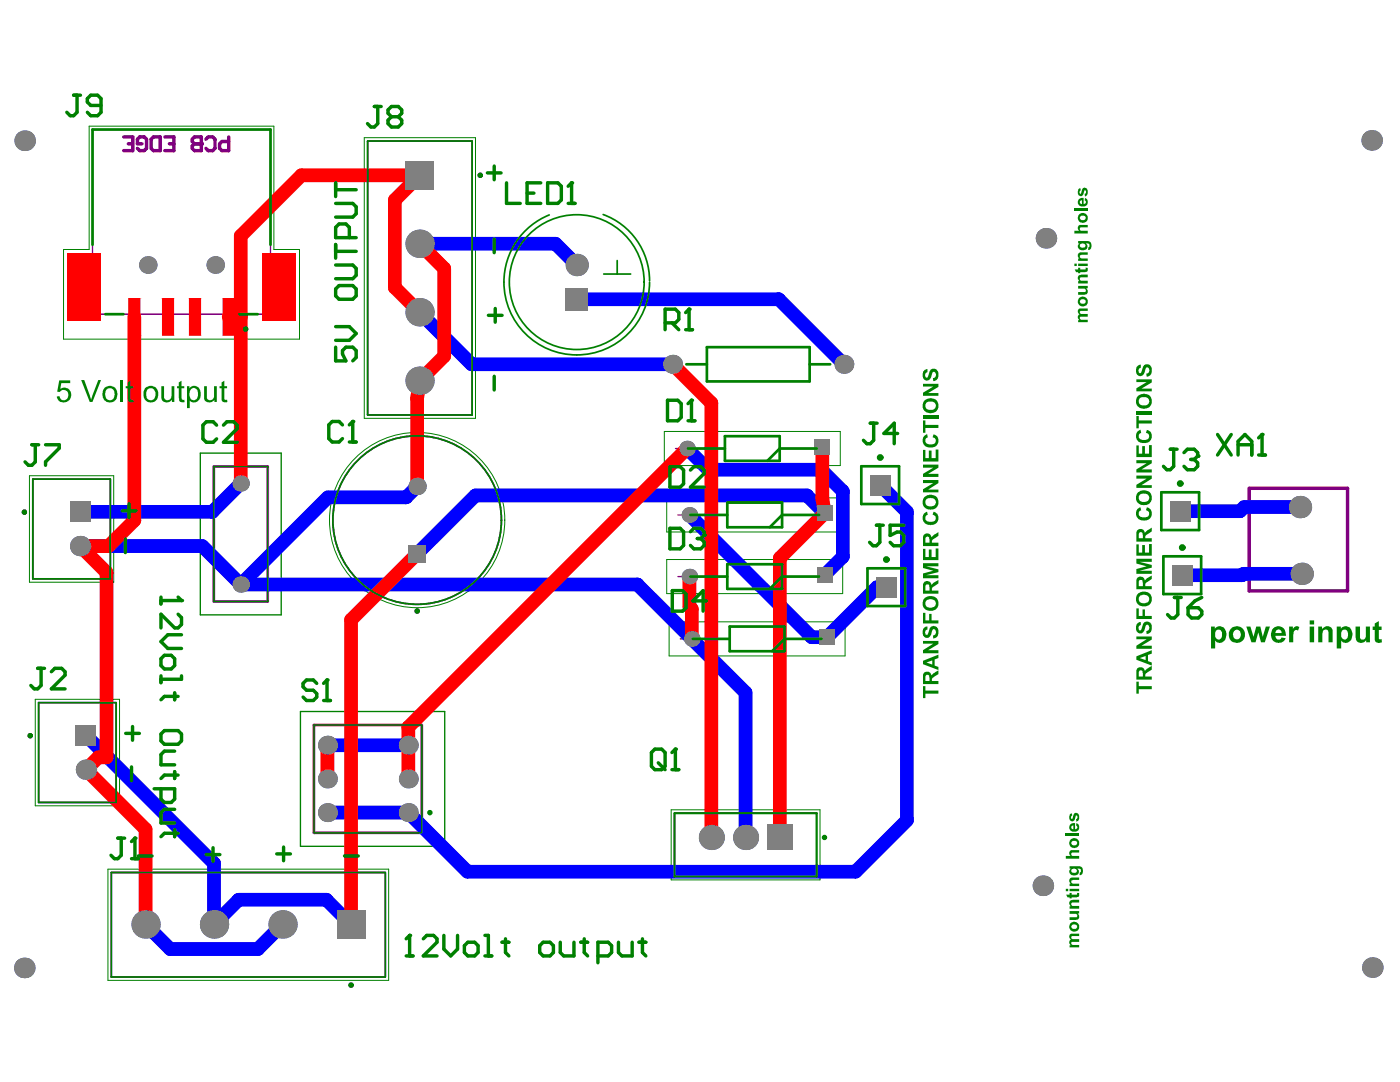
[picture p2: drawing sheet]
<svg xmlns="http://www.w3.org/2000/svg" width="279mm" height="216mm" viewBox="0 0 279 216" stroke-linecap="round" stroke-linejoin="round" font-family="sans-serif">
<g fill="none" stroke="#008000" stroke-width=".2">
<path d="M17.8 25.2h36.9v24.6h5.1v17.9h-47.1v-17.9h5.1zM72.7 27.5h22.2v56h-22.2zM5.9 94.9h16.8v21.3h-16.8zM132.6 86.1h35.1v6.8h-35.1zM133.1 99.3h35.1v6.9h-35.1zM133.1 111.6h35.1v6.8h-35.1zM7 139.5h16.9v21.3h-16.9zM133.5 124.1h35.2v6.8h-35.2zM21.5 173.4h56.1v22.2h-56.1zM133.9 161.6h29.8v14h-29.8z"/>
<circle cx="83.3" cy="103.8" r="17.5"/>
</g>
<path d="M40 90.4h16.1v32.3h-16.1zM60 142h28.8v26.9h-28.8z" fill="none" stroke="#008000" stroke-width=".27"/>
<g fill="none" stroke="#800080" stroke-width=".27">
<path d="M18.5 25.8h35.5v36.9h-35.5zM134.8 89.5h9.9M144.7 87h10.9v5h-10.9zM165.5 89.5h-9.9l-2.5 2.5M135.3 115h9.8M135.3 102.8h9.8M145.1 100.3h11v4.9h-11zM145.1 112.6h11v4.9h-11zM166 102.8h-9.9l-2.5 2.4M166 115h-9.9l-2.5 2.5M135.8 127.5h9.8M145.6 125h11v4.9h-11z"/>
<path d="M166.4 127.5h-9.8l-2.5 2.4"/>
</g>
<path d="M73.4 28.1h20.8v54.7h-20.8zM6.5 95.6h15.5v19.9h-15.5zM7.7 140.2h15.5v19.9h-15.5zM22.2 174.1h54.7v20.8h-54.7zM134.6 162.3h28.4v12.6h-28.4z" fill="none" stroke="#800080" stroke-width=".34"/>
<path d="M42.7 93.1h10.7v26.9h-10.7zM62.7 144.7h21.5v21.5h-21.5z" fill="none" stroke="#800080" stroke-width=".54"/>
<path d="M40.2 28.7h-1.4l-.4-.5v-.4l.4-.5h1.4v2.8M41.1 27.8l.4-.5h1l.4 .5v1.8l-.4 .5h-1l-.4-.5M45.6 27.3v2.8h-1.3l-.5-.5v-.9l.5-.5h1.3M249.3 97.4h19.6v20.5h-19.6z" fill="none" stroke="#800080" stroke-width=".68"/>
<circle cx="40.2" cy="28.7" r=".34" fill="#800080"/>
<path d="M24.7 27.3h1.8v2.8h-1.8M25.6 28.7h.9M28.3 28.7h-.9v-.9l.5-.5h.9l.4 .5v1.8l-.4 .5h-.9l-.5-.5M30.2 27.8l.4-.5h1.4v2.8h-1.4l-.4-.5zM32.9 27.3h1.8v2.8h-1.8M33.8 28.7h.9M40.2 28.7h-1.4l-.4 .4v.5l.4 .5h1.4" fill="none" stroke="#800080" stroke-width=".68"/>
<g fill="none" stroke="#800080" stroke-width=".54">
<circle cx="95.8" cy="35" r=".27"/>
<circle cx="49" cy="65.7" r=".27"/>
<circle cx="4.9" cy="102.2" r=".27"/>
<circle cx="83.3" cy="121.9" r=".27"/>
<circle cx="6" cy="146.8" r=".27"/>
<circle cx="70.1" cy="196.6" r=".27"/>
</g>
<circle cx="83.3" cy="103.8" r="16.8" fill="none" stroke="#800080" stroke-width=".34"/>
<g fill="none" stroke="#00f" stroke-width="2.7">
<path d="M83.7 48.6h27.2l4.2 4.3M115.1 59.7h40.3l13 13M83.7 62.3l10.4 10.4h40.1M48.1 96.5l-5.7 5.6h-26.4M83.3 97.1l-2.2 2.1h-15.6l-17.4 17.4M137.1 89.5l4.2 4.2h22.6l4.3 4.3v13.1l-3.6 3.6M175.7 96.8l5.3 5.3v61.6l-10.3 10.2h-77.4l-11.8-11.8h-16.2M16 109h24.4l7.7 7.6M48.1 116.6h79.1l21.6 21.6v28.9M137.6 102.8l24.4 24.3h3.1l9.9-9.9h1.9M164.6 102.4l-3.6-3.5h-66.1l-11.6 11.6M259.5 101.2h-11.2l-.8 .8h-12"/>
<path d="M259.8 114.5h-11.6l-.3 .3h-12M17.2 146.7l25.5 25.6v12.2l4.9-5h17.5l5 5M65.3 148.7h16.2M29 184.5l5 4.9h17.5l4.9-4.9"/>
</g>
<g fill="#808080">
<circle cx="134.2" cy="72.7" r="1.89"/>
<circle cx="259.5" cy="101.2" r="2.22"/>
<circle cx="259.8" cy="114.5" r="2.22"/>
<circle cx="29.5" cy="52.9" r="1.75"/>
<circle cx="16" cy="109" r="2.03"/>
<circle cx="83.3" cy="97.1" r="1.72"/>
<circle cx="137.6" cy="102.8" r="1.55"/>
<circle cx="17.2" cy="153.6" r="2.03"/>
<circle cx="65.3" cy="148.7" r="1.89"/>
<circle cx="65.3" cy="155.4" r="1.89"/>
<circle cx="81.5" cy="148.7" r="1.89"/>
<circle cx="81.5" cy="155.4" r="1.89"/>
<circle cx="83.7" cy="62.3" r="2.83"/>
<circle cx="83.7" cy="48.6" r="2.83"/>
<circle cx="142" cy="167.1" r="2.51"/>
<circle cx="148.8" cy="167.1" r="2.51"/>
<circle cx="138.1" cy="127.5" r="1.55"/>
<circle cx="137.6" cy="115" r="1.55"/>
<circle cx="137.1" cy="89.5" r="1.55"/>
<circle cx="168.4" cy="72.7" r="1.89"/>
<circle cx="208.1" cy="176.7" r="2.05"/>
<circle cx="208.7" cy="47.5" r="2.05"/>
<circle cx="273.9" cy="193.1" r="2.05"/>
<circle cx="273.7" cy="28" r="2.05"/>
<circle cx="29" cy="184.5" r="2.83"/>
<circle cx="42.7" cy="184.5" r="2.83"/>
<circle cx="43" cy="52.9" r="1.75"/>
<circle cx="56.4" cy="184.5" r="2.83"/>
<circle cx="65.3" cy="162.1" r="1.89"/>
<circle cx="81.5" cy="162.1" r="1.89"/>
<circle cx="83.7" cy="76" r="2.83"/>
<circle cx="115.1" cy="52.9" r="2.22"/>
<circle cx="4.9" cy="193.1" r="2.05"/>
<circle cx="48.1" cy="116.6" r="1.62"/>
<circle cx="4.9" cy="28.1" r="2.05"/>
<circle cx="48.1" cy="96.5" r="1.62"/>
</g>
<g fill="#808080">
<path d="M15.1 144.7h4.1v4.1h-4.1z" fill-rule="evenodd"/>
<path d="M163 113.2h3.1v3.1h-3.1z" fill-rule="evenodd"/>
<path d="M163 100.9h3.1v3.1h-3.1z" fill-rule="evenodd"/>
<path d="M14 100.1h4v4.1h-4z" fill-rule="evenodd"/>
<path d="M81.5 108.8h3.5v3.4h-3.5z" fill-rule="evenodd"/>
<path d="M112.9 57.5h4.4v4.4h-4.4z" fill-rule="evenodd"/>
<path d="M163.5 125.6h3.1v3.1h-3.1z" fill-rule="evenodd"/>
<path d="M162.6 87.6h3.1v3.1h-3.1z" fill-rule="evenodd"/>
<path d="M233.5 100h4.1v4h-4.1z" fill-rule="evenodd"/>
<path d="M233.9 112.8h4.1v4h-4.1z" fill-rule="evenodd"/>
<path d="M80.9 32.2h5.7v5.6h-5.7z" fill-rule="evenodd"/>
<path d="M153.1 164.6h5v5h-5z" fill-rule="evenodd"/>
<path d="M174.9 115.1h4v4.1h-4z" fill-rule="evenodd"/>
<path d="M67.2 181.6h5.7v5.7h-5.7z" fill-rule="evenodd"/>
<path d="M173.6 94.8h4.1v4h-4.1z" fill-rule="evenodd"/>
</g>
<path d="M83.7 48.6l5 5v17.5l-5 4.9-.4 3.5v17.6M26.8 63.2v40.6l-5.1 5.2h-5.7l5.3 5.2v36.9h-1.7l-2.4 2.5 11.8 11.9v19M45.6 63.2h2.5M83.7 62.3l-4.9-4.9v-17.5l4.9-4.9h-23.6l-12 12.1v49.4M134.2 72.7l7.8 7.7v86.7M137.1 89.5l-55.6 55.6v10.3M164.1 89.2v10.2l.5 3-9 9v55.7M83.3 110.5l-13.2 13.2v60.8M137.6 115v6.1l.5 .4v6M65.3 148.7v6.7" fill="none" stroke="#f00" stroke-width="2.7"/>
<g fill="#808080">
<circle cx="134.2" cy="72.7" r="1.89"/>
<circle cx="259.5" cy="101.2" r="2.22"/>
<circle cx="259.8" cy="114.5" r="2.22"/>
<circle cx="29.5" cy="52.9" r="1.75"/>
<circle cx="16" cy="109" r="2.03"/>
<circle cx="83.3" cy="97.1" r="1.72"/>
<circle cx="137.6" cy="102.8" r="1.55"/>
<circle cx="17.2" cy="153.6" r="2.03"/>
<circle cx="65.3" cy="148.7" r="1.89"/>
<circle cx="65.3" cy="155.4" r="1.89"/>
<circle cx="81.5" cy="148.7" r="1.89"/>
<circle cx="81.5" cy="155.4" r="1.89"/>
<circle cx="83.7" cy="62.3" r="2.83"/>
<circle cx="83.7" cy="48.6" r="2.83"/>
<circle cx="142" cy="167.1" r="2.51"/>
<circle cx="148.8" cy="167.1" r="2.51"/>
<circle cx="138.1" cy="127.5" r="1.55"/>
<circle cx="137.6" cy="115" r="1.55"/>
<circle cx="137.1" cy="89.5" r="1.55"/>
<circle cx="168.4" cy="72.7" r="1.89"/>
<circle cx="208.1" cy="176.7" r="2.05"/>
<circle cx="208.7" cy="47.5" r="2.05"/>
<circle cx="273.9" cy="193.1" r="2.05"/>
<circle cx="273.7" cy="28" r="2.05"/>
<circle cx="29" cy="184.5" r="2.83"/>
<circle cx="42.7" cy="184.5" r="2.83"/>
<circle cx="43" cy="52.9" r="1.75"/>
<circle cx="56.4" cy="184.5" r="2.83"/>
<circle cx="65.3" cy="162.1" r="1.89"/>
<circle cx="81.5" cy="162.1" r="1.89"/>
<circle cx="83.7" cy="76" r="2.83"/>
<circle cx="115.1" cy="52.9" r="2.22"/>
<circle cx="4.9" cy="193.1" r="2.05"/>
<circle cx="48.1" cy="116.6" r="1.62"/>
<circle cx="4.9" cy="28.1" r="2.05"/>
<circle cx="48.1" cy="96.5" r="1.62"/>
</g>
<g fill="#808080">
<path d="M15.1 144.7h4.1v4.1h-4.1z" fill-rule="evenodd"/>
<path d="M163 113.2h3.1v3.1h-3.1z" fill-rule="evenodd"/>
<path d="M163 100.9h3.1v3.1h-3.1z" fill-rule="evenodd"/>
<path d="M14 100.1h4v4.1h-4z" fill-rule="evenodd"/>
<path d="M81.5 108.8h3.5v3.4h-3.5z" fill-rule="evenodd"/>
<path d="M112.9 57.5h4.4v4.4h-4.4z" fill-rule="evenodd"/>
<path d="M163.5 125.6h3.1v3.1h-3.1z" fill-rule="evenodd"/>
<path d="M162.6 87.6h3.1v3.1h-3.1z" fill-rule="evenodd"/>
<path d="M233.5 100h4.1v4h-4.1z" fill-rule="evenodd"/>
<path d="M233.9 112.8h4.1v4h-4.1z" fill-rule="evenodd"/>
<path d="M80.9 32.2h5.7v5.6h-5.7z" fill-rule="evenodd"/>
<path d="M153.1 164.6h5v5h-5z" fill-rule="evenodd"/>
<path d="M174.9 115.1h4v4.1h-4z" fill-rule="evenodd"/>
<path d="M67.2 181.6h5.7v5.7h-5.7z" fill-rule="evenodd"/>
<path d="M173.6 94.8h4.1v4h-4.1z" fill-rule="evenodd"/>
</g>
<g fill="#f00">
<path d="M44.4 59.5h2.5l-.1 7.5h-2.4z" fill-rule="evenodd"/>
<path d="M32.3 59.5h2.4v7.5h-2.4z" fill-rule="evenodd"/>
<path d="M37.7 59.5h2.4v7.5h-2.4z" fill-rule="evenodd"/>
<path d="M25.6 59.5h2.4v7.5h-2.4z" fill-rule="evenodd"/>
<path d="M13.4 50.5h6.7v13.4h-6.7z" fill-rule="evenodd"/>
<path d="M52.4 50.5h6.7v13.4h-6.7z" fill-rule="evenodd"/>
</g>
<path d="M73.4 28.1h20.8v54.7h-20.8zM120.5 54.7h5.4M123.2 52v2.7M6.5 95.6h15.5v19.9h-15.5zM7.7 140.2h15.5v19.9h-15.5zM22.2 174.1h54.7v20.8h-54.7z" fill="none" stroke="#008000" stroke-width=".34"/>
<g fill="none" stroke="#008000" stroke-width=".54">
<path d="M18.5 48.8v-23h35.5v23M21 62.7h3.7M47.8 62.7h3.6M137 72.7h4.1M141.1 69.3h20.5v6.8h-20.5zM161.6 72.7h4.1M137.3 89.5h7.4M144.7 87h10.9v5h-10.9zM163 89.5h-7.4l-2.5 2.5M171.9 93h7.5v7.6h-7.5zM231.8 98.2h7.5v7.6h-7.5zM137.8 115h7.3"/>
<path d="M137.8 102.8h7.3M145.1 100.3h11v4.9h-11zM145.1 112.6h11v4.9h-11zM163.5 102.8h-7.4l-2.5 2.4M163.5 115h-7.4l-2.5 2.5M173.1 113.4h7.6v7.5h-7.6zM232.2 111h7.5v7.5h-7.5zM138.2 127.5h7.4M145.6 125h11v4.9h-11zM163.9 127.5h-7.3l-2.5 2.4"/>
</g>
<path d="M42.7 93.1h10.7v26.9h-10.7zM62.7 144.7h21.5v21.5h-21.5z" fill="none" stroke="#008000" stroke-width=".27"/>
<path d="M134.6 162.3h28.4v12.6h-28.4z" fill="none" stroke="#008000" stroke-width=".41"/>
<path d="M25 107.5v2.8M26.2 153v2.8M55.2 170.4h2.8M56.6 169v2.8" fill="none" stroke="#008000" stroke-width=".68"/>
<g fill="#008000">
<path d="M215.2 61.8l.2-.2h1.7v.4h-1.2a.34 .34 0 0 0-.4 .4 .34 .34 0 0 0 .6 .2h1v.6h-1.1a.33 .33 0 0 0-.5 .3 .33 .33 0 0 0 .4 .3h1.2v.5h-1.9v-.4h.2a.7 .7 0 0 1 0-1.2 .8 .8 0 0 1-.2-.9z"/>
<path d="M215.2 57h1.9v.5h-.4a.69 .69 0 0 1 .4 .8 .69 .69 0 0 1-.8 .5h-1.1v-.5h.9a.43 .43 0 0 0 .5-.1 .43 .43 0 0 0 0-.6 .43 .43 0 0 0-.5 0h-.9z"/>
<path d="M215.2 55l.6-.2h1.3v.5h-1a.4 .4 0 0 0-.6 .4 .4 .4 0 0 0 .6 .3h1v.6h-1.9v-.5h.2a.75 .75 0 0 1-.2-1.1z"/>
<path d="M214.5 53.8h.7v-.4h.4v.4h.7a.22 .22 0 0 0 .3-.1 .22 .22 0 0 0 0-.3h.4a.59 .59 0 0 1 0 .7 .59 .59 0 0 1-.6 .2h-.8v.2h-.4v-.2h-.4z"/>
<path d="M215.2 50.6l.3-.2h1.6v.4h-1.1a.4 .4 0 0 0-.5 .5 .4 .4 0 0 0 .6 .3h1v.5h-1.9v-.5h.2a.68 .68 0 0 1-.2-1z"/>
<path d="M215.2 45l.2-.1h1.7v.5h-1a.4 .4 0 0 0-.6 .4 .4 .4 0 0 0 .6 .2h1v.6h-2.7v-.6h1l-.3-.3z"/>
<path d="M214.4 41.6h2.7v.5h-2.7z"/>
<path d="M215.2 37.7l.4-.2 .1 .5-.2 .1-.1 .4a.17 .17 0 0 0 .2 .2 .17 .17 0 0 0 .2-.2v-.1a.96 .96 0 0 1 .7-1 .99 .99 0 0 1 .6 .9 .99 .99 0 0 1-.6 .9v-.5a.42 .42 0 0 0 .2-.3 .42 .42 0 0 0-.2-.4l-.2 .2a.75 .75 0 0 1-.9 .9 1.04 1.04 0 0 1-.2-1.4z"/>
<path d="M215.1 60.2a1 1 0 0 1 2 0 1 1 0 0 1-2 0zM215.6 59.9a.56 .56 0 0 0 .4 .7 .56 .56 0 0 0 .7-.4 .63 .63 0 0 0-.5-.5 .63 .63 0 0 0-.6 .2z"/>
<path d="M214.4 52.6h.5v.5h-.5zM215.2 52.6h1.9v.5h-1.9z"/>
<path d="M215.2 48.1h1.7a.95 .95 0 0 1 .9 .6 .95 .95 0 0 1-.2 1l-.5 .2 .1-.6a.4 .4 0 0 0 .2-.4 .4 .4 0 0 0-.4-.3h-.3a.67 .67 0 0 1-.1 1.2l-.1 .1a.86 .86 0 0 1-1.1-.2 .86 .86 0 0 1-.1-1.1h.1h-.2zM215.6 48.7a.55 .55 0 0 0 .2 .7 .55 .55 0 0 0 .7-.1 .45 .45 0 0 0 0-.5 .45 .45 0 0 0-.5-.2z"/>
<path d="M215.1 43.5a1 1 0 0 1 2 0 1 1 0 0 1-2 0zM215.5 43.3a.56 .56 0 0 0 .6 .6 .56 .56 0 0 0 .5-.7 .85 .85 0 0 0-1.1 .1z"/>
<path d="M215.2 39.8l.6-.3h.5v1.2a.39 .39 0 0 0 .4-.3 .39 .39 0 0 0-.2-.4v-.5a.94 .94 0 0 1 .5 1.3 .94 .94 0 0 1-1.4 .3 .83 .83 0 0 1-.4-1.3zM215.5 40.2v.3l.4 .2v-.7z"/>
</g>
<g fill="none" stroke="#008000" stroke-width=".68">
<path d="M14.7 19h1.4M15.4 19v3.4l-.7 .7h-.7l-.7-.7M20.2 21h-2.1l-.7-.6v-.7l.7-.7h1.4l.7 .7v2.7l-.7 .7h-1.4l-.7-.7M98.6 47.7v2.7M98.6 75.1v2.7M6.4 88.7h1.3M7 88.7v3.5l-.6 .6h-.7l-.7-.6M9.1 88.7h2.7v.7l-2.7 2.8v.6M7.5 133.4h1.4M8.2 133.4v3.4l-.7 .7h-.7l-.6-.7M10.3 134l.6-.6h1.4l.7 .6v.7l-2.7 2.8h2.7M63.2 136.4l-.7-.7h-1.3l-.7 .7v.6l.7 .7h1.3l.7 .7v.7l-.7 .7h-1.3l-.7-.7"/>
<path d="M64.6 139.8h1.3M65.3 135.7v4.1M27.6 170.8h2.7M41.1 170.5h2.8M42.5 169.2v2.7"/>
</g>
<circle cx="65.3" cy="135.7" r=".34" fill="#008000"/>
<g fill="none" stroke="#008000" stroke-width=".68">
<path d="M74.7 21.2h1.4M75.4 21.2v3.5l-.7 .6h-.7l-.7-.6M78.1 23.3l-.7-.7v-.7l.7-.7h1.4l.7 .7v.7l-.7 .7M78.1 23.3l-.7 .7v.7l.7 .6h1.4l.7-.6v-.7l-.7-.7M78.1 23.3h1.4M97.3 34.5h2.7M98.6 33.1v2.8M97.5 62.9h2.7M98.8 61.6v2.7M233.6 89.6h1.3M234.2 89.6v3.4l-.6 .7h-.7l-.7-.7M236.3 90.3l.7-.7h1.3l.7 .7v.7"/>
<path d="M65.3 135.7l-.7 .7"/>
</g>
<circle cx="239" cy="91" r=".34" fill="#008000"/>
<path d="M237.7 91.7h.6M238.3 91.7l.7 .7v.6l-.7 .7h-1.3l-.7-.7M239 91l-.7 .7" fill="none" stroke="#008000" stroke-width=".68"/>
<g fill="#008000">
<path d="M184.2 136.9h.5v.9h2.6v.6h-2.6v.9h-.5z"/>
<path d="M184.2 127.9h3.1v.6l-2.1 1.2h2.1v.7h-3.1v-.7l2.1-1.3h-2.1z"/>
<path d="M184.3 125.4l.5-.4h.3v.6a.57 .57 0 0 0-.4 .5 .57 .57 0 0 0 .2 .6l.3-.1 .1-.4a1.16 1.16 0 0 1 1.2-1.2 1.19 1.19 0 0 1 .7 1.6 1.13 1.13 0 0 1-.9 .8l-.1-.6a.66 .66 0 0 0 .6-.6 .66 .66 0 0 0-.5-.7l-.3 .5a1.09 1.09 0 0 1-1.3 1.2 1.27 1.27 0 0 1-.4-1.8z"/>
<path d="M184.2 122.3h.5v1.5h.7v-1.3h.5v1.3h1.4v.6h-3.1z"/>
<path d="M184.2 112.4h3.1v.6h-2.5l2.5 .6v.6l-2.5 .6h2.5v.6h-3.1v-1l2.1-.5-2.1-.6z"/>
<path d="M184.2 109.5h.5v1.7h.7v-1.5h.5v1.5h.8v-1.8h.6v2.4h-3.1z"/>
<path d="M184.4 102.5l.6-.4 .2 .7a.71 .71 0 0 0-.5 .8 .71 .71 0 0 0 .9 .5 .99 .99 0 0 0 1.2-.7h-.1a.63 .63 0 0 0-.6-.7l.2-.6a1.36 1.36 0 0 1 .9 1.7 1.36 1.36 0 0 1-1.7 .9 1.4 1.4 0 0 1-1.2-.8 1.4 1.4 0 0 1 .1-1.4z"/>
<path d="M184.2 95.8h3.1v.6l-2.1 1.3h2.1v.5h-3.1v-.6l2.1-1.2h-2.1z"/>
<path d="M184.2 92.7h3.1v.6l-2.1 1.3h2.1v.6h-3.1v-.6l2.1-1.3h-2.1z"/>
<path d="M184.2 89.8h.5v1.6h.7v-1.5h.5v1.5h.8v-1.7h.6v2.4h-3.1z"/>
<path d="M184.4 87l.6-.4 .2 .6a.75 .75 0 0 0-.5 1 .75 .75 0 0 0 .9 .5 .83 .83 0 0 0 .9-.2 .83 .83 0 0 0 .2-.9l-.2-.2-.4-.2 .2-.6a1.39 1.39 0 0 1 .9 1.8 1.39 1.39 0 0 1-1.7 .9 1.42 1.42 0 0 1-1.1-2.3z"/>
<path d="M184.2 83.9h.5v.9h2.6v.6h-2.6v1h-.5z"/>
<path d="M184.2 82.9h3.1v.7h-3.1z"/>
<path d="M184.2 76.6h3.1v.6l-2.1 1.2h2.1v.6h-3.1v-.6l2.1-1.3h-2.1z"/>
<path d="M184.3 74.1l.2-.3 .6-.2v.7a.56 .56 0 0 0-.5 .5 .56 .56 0 0 0 .4 .6l.4-.8a.98 .98 0 0 1 1.2-1 1.37 1.37 0 0 1 .7 1.3 1.37 1.37 0 0 1-.8 1.1h-.2l-.1-.5a.65 .65 0 0 0 .6-.6 .65 .65 0 0 0-.5-.7l-.2 .2-.2 .6a.89 .89 0 0 1-.8 .9 .89 .89 0 0 1-1-.8z"/>
<path d="M213.5 186.5l.2-.2h1.7v.5h-1.2a.34 .34 0 0 0-.4 .4 .34 .34 0 0 0 .5 .2h1.1v.5h-1.1a.33 .33 0 0 0-.5 .3 .33 .33 0 0 0 .4 .4h1.2v.4h-1.9v-.4h.2a.7 .7 0 0 1 0-1.1 .8 .8 0 0 1-.2-1z"/>
<path d="M213.5 181.8h1.9v.5h-.4a.69 .69 0 0 1 .4 .8 .69 .69 0 0 1-.8 .5h-1.1v-.6h.8a.39 .39 0 0 0 .7-.2 .39 .39 0 0 0-.4-.5h-1.1z"/>
<path d="M213.6 179.7l1.8-.2v.6h-1.1a.4 .4 0 0 0-.5 .4 .4 .4 0 0 0 .6 .3h1v.5h-1.9v-.5h.2a.76 .76 0 0 1-.1-1.1z"/>
<path d="M212.8 178.5h.7v-.3h.4v.3h.7a.22 .22 0 0 0 .3 0 .22 .22 0 0 0 0-.3h.4a.59 .59 0 0 1 0 .6 .59 .59 0 0 1-.6 .3h-.8v.2h-.4v-.2h-.5z"/>
<path d="M213.5 175.4l.3-.3h1.6v.5h-1.1a.4 .4 0 0 0-.5 .4 .4 .4 0 0 0 .5 .3h1.1v.5h-1.9v-.5h.2a.68 .68 0 0 1-.2-.9z"/>
<path d="M213.5 169.8l.2-.2h1.7v.5h-1.1a.4 .4 0 0 0-.5 .4 .4 .4 0 0 0 .6 .3h1v.5h-2.7v-.5h1l-.3-.3z"/>
<path d="M212.7 166.4h2.7v.4h-2.7z"/>
<path d="M213.5 162.5l.4-.2 .1 .4-.2 .2-.1 .3a.17 .17 0 0 0 .2 .2 .17 .17 0 0 0 .2-.2v-.1a.95 .95 0 0 1 .7-.9 .99 .99 0 0 1 .6 .9 .99 .99 0 0 1-.6 .9v-.5a.42 .42 0 0 0 .2-.4 .42 .42 0 0 0-.2-.4l-.2 .2a.75 .75 0 0 1-.9 .9 1.04 1.04 0 0 1-.2-1.3z"/>
<path d="M184.4 134.2a.88 .88 0 0 1 .9-.2 .88 .88 0 0 1 .6 .8l.4-.5 1-.5v.7l-.8 .5-.5 .5v.4h1.3v.6h-3.1v-1.9zM184.8 134.7l-.1 .2v1h.8v-.6a.53 .53 0 0 0-.6-.6z"/>
<path d="M184.2 131.9l3.1-1.3v.7l-.8 .3v1.2l.8 .3v.6l-3.1-1.2zM184.9 132.2l1.2 .4v-.8z"/>
<path d="M184.5 119.3l.3-.1a1.69 1.69 0 0 1 2.3 .5v.1a1.5 1.5 0 0 1-.2 1.6 1.5 1.5 0 0 1-1.7 .4 1.48 1.48 0 0 1-.7-2.5zM184.8 119.9a.92 .92 0 0 0 .1 1.1 .92 .92 0 0 0 1 .3 .87 .87 0 0 0 .8-1 .87 .87 0 0 0-1.1-.7l-.6 .1z"/>
<path d="M184.3 116.3a.92 .92 0 0 1 .9-.3 .92 .92 0 0 1 .7 .8l.3-.5 1.1-.6v.7l-.7 .5a.85 .85 0 0 0-.6 .9h1.3v.7h-3.1zM184.8 116.7l-.1 .2v.9h.8l-.1-.8a.36 .36 0 0 0-.1-.4 .36 .36 0 0 0-.5 .1z"/>
<path d="M184.3 106.7a.92 .92 0 0 1 1-.2 .92 .92 0 0 1 .6 .8l.3-.5 1.1-.6v.7l-.7 .5a.7 .7 0 0 0-.6 .9h1.3v.7h-3.1v-1.9zM184.8 107.2l-.1 1.1h.8l-.1-1-.2-.2z"/>
<path d="M184.4 99.3a1.7 1.7 0 0 1 2.8 .4 1.61 1.61 0 0 1-.8 1.9 1.61 1.61 0 0 1-2.1-.6l-.1-.3a1.6 1.6 0 0 1 .2-1.4zM184.8 99.7a.92 .92 0 0 0 .1 1.1 .92 .92 0 0 0 1 .2 .87 .87 0 0 0 .8-1.1 .87 .87 0 0 0-1.3-.5z"/>
<path d="M184.5 79.9l.3-.2a1.56 1.56 0 0 1 1.8 0 1.56 1.56 0 0 1 .7 1.6 1.61 1.61 0 0 1-1.7 1.2 1.61 1.61 0 0 1-1.5-1.4l.1-.7zM184.8 80.4a.94 .94 0 0 0 .1 1.1 .94 .94 0 0 0 1.1 .3 .88 .88 0 0 0 .7-1.2 .88 .88 0 0 0-1.3-.5z"/>
<path d="M213.4 184.9a1 1 0 0 1 2 0 1 1 0 0 1-2 0zM213.9 184.6a.54 .54 0 0 0 .1 .7 .54 .54 0 0 0 .7 0 .5 .5 0 0 0 .2-.6 .5 .5 0 0 0-.7-.2z"/>
<path d="M212.7 177.4h.5v.4h-.5zM213.5 177.4h1.9v.4h-1.9z"/>
<path d="M213.5 172.8h1.7a.95 .95 0 0 1 .9 .6 .95 .95 0 0 1-.2 1.1l-.5 .1 .1-.5a.4 .4 0 0 0 .2-.5 .4 .4 0 0 0-.4-.3l-.3 .1a.67 .67 0 0 1-.1 1.2h-.1a.86 .86 0 0 1-1.1-.1 .86 .86 0 0 1-.1-1.1l.1-.1h-.2zM213.9 173.5a.55 .55 0 0 0 .2 .6 .55 .55 0 0 0 .7 0 .45 .45 0 0 0 0-.6 .45 .45 0 0 0-.5-.2z"/>
<path d="M213.4 168.2a1 1 0 0 1 2 0 1 1 0 0 1-2 0zM213.8 168.1a.56 .56 0 0 0 .6 .6 .56 .56 0 0 0 .5-.8 .85 .85 0 0 0-1.1 .2z"/>
<path d="M213.6 164.5l.5-.3h.5v1.3a.39 .39 0 0 0 .4-.3 .39 .39 0 0 0-.2-.5v-.5a.94 .94 0 0 1 .5 1.3 .94 .94 0 0 1-1.4 .4 .82 .82 0 0 1-.3-1.4zM213.8 164.9v.4l.4 .2v-.8z"/>
</g>
<path d="M234.4 119.2h1.3M235.1 119.2v3.4l-.7 .7h-.7l-.7-.7M239.8 119.2l-1.3 .7-1.4 1.4M237.1 121.3h2.1l.6 .6v.7l-.6 .7h-1.4l-.7-.7z" fill="none" stroke="#008000" stroke-width=".68"/>
<g fill="#008000">
<path d="M226.8 136h.5v.9h2.6v.6h-2.6v.9h-.5z"/>
<path d="M226.8 127h3.1v.6l-2.1 1.2h2.1v.7h-3.1v-.7l2-1.3h-2z"/>
<path d="M226.9 124.5l.4-.4h.4v.6a.57 .57 0 0 0-.5 .5 .57 .57 0 0 0 .3 .6l.2-.1 .2-.4a1.16 1.16 0 0 1 1.2-1.2 1.19 1.19 0 0 1 .7 1.6 1.13 1.13 0 0 1-1 .8v-.6a.66 .66 0 0 0 .6-.6 .66 .66 0 0 0-.5-.7l-.3 .5a1.09 1.09 0 0 1-1.3 1.2 1.27 1.27 0 0 1-.4-1.8z"/>
<path d="M226.8 121.4h.5v1.5h.7v-1.3h.5v1.3h1.4v.6h-3.1z"/>
<path d="M226.8 111.5h3.1v.6h-2.5l2.5 .6v.6l-2.5 .6h2.5v.6h-3.1v-1l2-.5-2-.5z"/>
<path d="M226.8 108.6h.5v1.7h.6v-1.5h.6v1.5h.8v-1.7h.6v2.3h-3.1z"/>
<path d="M226.9 101.7l.7-.5 .1 .7a.71 .71 0 0 0-.4 .8 .71 .71 0 0 0 .9 .5 .99 .99 0 0 0 1.2-.7h-.1a.63 .63 0 0 0-.6-.7l.2-.6a1.36 1.36 0 0 1 .9 1.8 1.36 1.36 0 0 1-1.7 .8 1.41 1.41 0 0 1-1.2-2.1z"/>
<path d="M226.8 94.9h3.1v.6l-2.1 1.3h2.1v.6h-3.1v-.7l2-1.2h-2z"/>
<path d="M226.8 91.8h3.1v.6l-2.1 1.3h2.1v.6h-3.1v-.6l2-1.3h-2z"/>
<path d="M226.8 88.9h.5v1.6h.6v-1.5h.6v1.5h.8v-1.7h.6v2.4h-3.1z"/>
<path d="M226.9 86.2l.7-.5 .1 .7a.75 .75 0 0 0-.4 .9 .75 .75 0 0 0 .9 .5 .83 .83 0 0 0 .9-.2 .83 .83 0 0 0 .1-.9l-.1-.2-.4-.1 .2-.7a1.39 1.39 0 0 1 .9 1.8 1.39 1.39 0 0 1-1.7 .9 1.38 1.38 0 0 1-1.3-.7 1.38 1.38 0 0 1 .1-1.5z"/>
<path d="M226.8 83h.5v.9h2.6v.6h-2.6v1h-.5z"/>
<path d="M226.8 82h3.1v.7h-3.1z"/>
<path d="M226.8 75.7h3.1v.6l-2.1 1.2h2.1v.6h-3.1v-.6l2-1.3h-2z"/>
<path d="M226.9 73.2l.2-.3 .6-.1v.6a.56 .56 0 0 0-.5 .5 .56 .56 0 0 0 .4 .6l.3-.8a.98 .98 0 0 1 1.3-1 1.37 1.37 0 0 1 .7 1.3 1.37 1.37 0 0 1-.9 1.1h-.2v-.5a.65 .65 0 0 0 .6-.6 .65 .65 0 0 0-.6-.7l-.2 .2-.1 .6a.89 .89 0 0 1-.9 .9 .89 .89 0 0 1-.9-.8z"/>
<path d="M226.9 133.4a.91 .91 0 0 1 1-.2 .91 .91 0 0 1 .6 .7l.4-.5 1-.5v.7l-.9 .5-.4 .5v.4h1.3v.6h-3.1v-1.9zM227.3 133.9v1.1h.8v-.6a.53 .53 0 0 0-.6-.6z"/>
<path d="M226.8 131l3.1-1.3v.7l-.8 .3v1.2l.8 .3v.6l-3.1-1.2zM227.5 131.3l1.1 .4v-.8z"/>
<path d="M227.1 118.4l.2-.1a1.68 1.68 0 0 1 2.4 .5v.1a1.5 1.5 0 0 1-.2 1.7 1.5 1.5 0 0 1-1.7 .3 1.48 1.48 0 0 1-.7-2.5zM227.4 119a.92 .92 0 0 0 .1 1.1 .92 .92 0 0 0 1 .3 .87 .87 0 0 0 .8-1 .87 .87 0 0 0-1.1-.7l-.6 .1z"/>
<path d="M226.9 115.5a.92 .92 0 0 1 .9-.4 .92 .92 0 0 1 .7 .8l.3-.4 1.1-.7v.7l-.7 .5a.85 .85 0 0 0-.6 1h1.3v.6h-3.1zM227.3 115.9v1.1h.8l-.1-.9a.37 .37 0 0 0-.2-.4 .37 .37 0 0 0-.5 .2z"/>
<path d="M226.9 105.8a.92 .92 0 0 1 1-.2 .92 .92 0 0 1 .6 .8l.3-.4 1.1-.7v.7l-.7 .5a.7 .7 0 0 0-.6 .9h1.3v.7h-3.1v-1.9zM227.3 106.3v1.1h.8l-.1-1-.3-.2z"/>
<path d="M227 98.4a1.7 1.7 0 0 1 2.8 .4 1.61 1.61 0 0 1-.9 1.9 1.61 1.61 0 0 1-2-.5l-.1-.4a1.6 1.6 0 0 1 .2-1.4zM227.4 98.8a.92 .92 0 0 0 .1 1.1 .92 .92 0 0 0 1 .3 .87 .87 0 0 0 .8-1.2 .87 .87 0 0 0-1.3-.5z"/>
<path d="M227.1 79l.3-.2a1.56 1.56 0 0 1 1.8 0 1.56 1.56 0 0 1 .7 1.6 1.61 1.61 0 0 1-1.7 1.2 1.61 1.61 0 0 1-1.5-1.4l.1-.7zM227.4 79.5a.94 .94 0 0 0 .1 1.1 .94 .94 0 0 0 1.1 .3 .88 .88 0 0 0 .7-1.2 .88 .88 0 0 0-1.3-.5z"/>
</g>
<path d="M32.1 119.1v1.4M32.1 119.8h4.1" fill="none" stroke="#008000" stroke-width=".68"/>
<circle cx="36.2" cy="119.8" r=".34" fill="#008000"/>
<g fill="none" stroke="#008000" stroke-width=".68">
<path d="M35.5 119.1l.7 .7M32.1 131.4l.7-.6h1.4l.7 .6v1.4l-.7 .7h-1.4l-.7-.7zM32.1 134.9v1.3M34.9 138.3v1.3M35.5 122.6l.7 .6v1.4l-.7 .7h-.6l-2.8-2.7v2.7M35.5 139h-2.7l-.7 .6M36.2 134.9v.6h-4.1M36.2 126.7h-2.7l-1.4 1.3 1.4 1.4h2.7M25.1 146.3h2.7M26.5 145v2.7M30.8 157.4h4.1v2l-.7 .7h-1.4l-.7-.7v-2M32.1 146.5l.7-.7h2.7l.7 .7v1.3l-.7 .7h-2.7l-.7-.7z"/>
<path d="M34.9 149.9h-2.1l-.7 .7v2h2.8M34.9 154v1.3M35.5 154.7h-2.7l-.7 .6M23.5 167.2h1.4M24.2 167.2v3.5l-.7 .6h-.7l-.7-.6M26.2 171.3h1.4M26.9 167.2v4.1M34.9 161.5h-2.1l-.7 .7v2h2.8M34.9 165.6v1.4M35.5 166.3h-2.7l-.7 .7"/>
</g>
<circle cx="26.9" cy="167.2" r=".34" fill="#008000"/>
<path d="M24.4 101.9h2.7M25.8 100.6v2.7M26.9 167.2l-.7 .7" fill="none" stroke="#008000" stroke-width=".68"/>
<g fill="#008000">
<path d="M11.8 75.9h2.2v.5h-1.8l-.2 1.2a1.45 1.45 0 0 1 2.2 .8 1.45 1.45 0 0 1-1.4 1.9h-.2a1.48 1.48 0 0 1-1.3-1v-.2l.6-.1a.89 .89 0 0 0 1.1 .8 .89 .89 0 0 0 .6-1.2 .94 .94 0 0 0-.7-.8 .94 .94 0 0 0-1 .4h-.5z"/>
<path d="M16.2 75.8h.6l1.4 3.9 1.4-3.9h.6l-1.7 4.4h-.6z"/>
<path d="M24.1 75.8h.5v4.4h-.5z"/>
<path d="M25.5 76.3l.5-.3v1.1h.6v.4h-.6v2.2l.2 .1 .4-.1 .1 .5a.79 .79 0 0 1-.9-.1 .79 .79 0 0 1-.3-.8v-1.8h-.4v-.4h.4z"/>
<path d="M32.2 77.1h.5v1.7a.78 .78 0 0 0 .7 1.1 .78 .78 0 0 0 .8-1v-1.8h.6v3.1h-.5v-.4a1.15 1.15 0 0 1-1.4 .5 1.15 1.15 0 0 1-.7-1.3z"/>
<path d="M35.7 76.3l.5-.3v1.1h.6v.4h-.6v1.9a.35 .35 0 0 0 .2 .3 .35 .35 0 0 0 .4 0v.5a.69 .69 0 0 1-.7 .1 .69 .69 0 0 1-.4-.7v-2.1h-.4v-.4h.4z"/>
<path d="M40.7 77.1h.6v1.7a.76 .76 0 0 0 .7 1.1 .76 .76 0 0 0 .7-1v-1.8h.6v3.1h-.5v-.4a1.1 1.1 0 0 1-1.2 .5 1.1 1.1 0 0 1-.9-1z"/>
<path d="M44.2 76.3l.6-.3v1.1h.5v.4h-.5v1.8a.35 .35 0 0 0 .1 .5 .35 .35 0 0 0 .4-.1l.1 .5a.77 .77 0 0 1-.9 0 .77 .77 0 0 1-.3-.9v-1.8h-.4v-.4h.4z"/>
<path d="M20.8 77.4l.2-.1a1.54 1.54 0 0 1 1.9 .1 1.54 1.54 0 0 1 .4 1.8 1.47 1.47 0 0 1-1.8 1 1.47 1.47 0 0 1-1-1.8l.1-.6zM21.2 77.8a1.58 1.58 0 0 0 .3 2 .9 .9 0 0 0 1-.1 .9 .9 0 0 0 .3-.9h.1a1.17 1.17 0 0 0-.8-1.3h-.6z"/>
<path d="M29 77.4l.1-.1a1.57 1.57 0 0 1 2 0 1.57 1.57 0 0 1 .4 1.9 1.5 1.5 0 0 1-1.9 1 1.5 1.5 0 0 1-1-1.8zM29.4 77.7v.1a1.68 1.68 0 0 0 .2 1.9 1.04 1.04 0 0 0 1.1-.1 1.04 1.04 0 0 0 .3-1.1 .95 .95 0 0 0-.5-1 .95 .95 0 0 0-1.1 .2z"/>
<path d="M37.3 77.1h.5v.4a1.31 1.31 0 0 1 1.6-.3 1.31 1.31 0 0 1 .7 1.4 1.43 1.43 0 0 1-1.6 1.7l-.4-.1-.2-.3v1.5h-.6zM38.1 77.6l-.1 .2a1.66 1.66 0 0 0 .3 2 1 1 0 0 0 1-.3 1 1 0 0 0 .2-1 .88 .88 0 0 0-.4-.9 .88 .88 0 0 0-1 0z"/>
</g>
<path d="M43.2 84.8l-.7-.6h-1.3l-.7 .6v2.8l.7 .7h1.3l.7-.7M44.6 84.8l.7-.6h1.3l.7 .6v.7l-2.7 2.8h2.7M81.1 190.7h1.3M81.7 186.6v4.1" fill="none" stroke="#008000" stroke-width=".68"/>
<circle cx="81.7" cy="186.6" r=".34" fill="#008000"/>
<g fill="none" stroke="#008000" stroke-width=".68">
<path d="M130 150.2l.7-.7h1.4l.6 .7v2.7l-.6 .7h-1.4l-.7-.7zM131.4 152.2l1.3 1.4M134.1 153.6h1.4M134.8 149.5v4.1M68.8 170.8h2.7M81.7 186.6l-.6 .7M84.5 187.3l.7-.7h1.3l.7 .7v.7l-2.7 2.7h2.7M88.6 186.6v2.8l1.3 1.3 1.4-1.3v-2.8M92.7 188.7l.7-.7h1.3l.7 .7v1.4l-.7 .6h-1.3l-.7-.6zM96.8 190.7h1.3M96.8 186.6h.7v4.1M100.2 188h1.4"/>
<path d="M100.9 187.3v2.8l.7 .6M107.7 188.7l.7-.7h1.4l.6 .7v1.4l-.6 .6h-1.4l-.7-.6zM111.8 188v2.1l.7 .6h2v-2.7M115.9 188h1.4M116.6 187.3v2.8l.7 .6M119.3 190.7h2.1l.7-.6v-1.4l-.7-.7h-2.1v4.1M123.4 188v2.1l.7 .6h2.1v-2.7M127.5 188h1.4M128.2 187.3v2.8l.7 .6"/>
</g>
<circle cx="134.8" cy="149.5" r=".34" fill="#008000"/>
<path d="M133.7 105.4h2l.7 .7v2.7l-.7 .7h-2zM137.8 106.1l.7-.7h1.3l.7 .7v.7M134.8 149.5l-.7 .7" fill="none" stroke="#008000" stroke-width=".68"/>
<circle cx="140.5" cy="106.8" r=".34" fill="#008000"/>
<path d="M68.3 84.8l-.6-.7h-1.4l-.7 .7v2.7l.7 .7h1.4l.6-.7M69.7 88.2h1.4M70.4 84.1v4.1M139.2 107.5h.6M139.8 107.5l.7 .6v.7l-.7 .7h-1.3l-.7-.7M140.5 106.8l-.7 .7" fill="none" stroke="#008000" stroke-width=".68"/>
<circle cx="70.4" cy="84.1" r=".34" fill="#008000"/>
<path d="M133.2 79.9h2.1l.6 .6v2.8l-.6 .7h-2.1zM138 79.9v4.1M70.4 84.1l-.7 .7M137.3 84h1.4" fill="none" stroke="#008000" stroke-width=".68"/>
<circle cx="138" cy="79.9" r=".34" fill="#008000"/>
<path d="M132.7 64.4h2.1l.7-.7v-1.3l-.7-.7h-2.1v4.1M134.1 64.4l1.4 1.4M136.8 65.8h1.4M137.5 61.7v4.1M138 79.9l-.7 .6" fill="none" stroke="#008000" stroke-width=".68"/>
<circle cx="137.5" cy="61.7" r=".34" fill="#008000"/>
<path d="M101.1 36.5v4.1h2.7M105.2 38.5h1.4M107.9 36.5h-2.7v4.1h2.7M109.3 36.5h2l.7 .7v2.7l-.7 .7h-2zM114.1 36.5v4.1M113.4 40.6h1.4M137.5 61.7l-.7 .7" fill="none" stroke="#008000" stroke-width=".68"/>
<circle cx="114.1" cy="36.5" r=".34" fill="#008000"/>
<path d="M114.1 36.5l-.7 .7M173.7 84.4h1.3M174.4 84.4v3.5l-.7 .6h-.7l-.7-.6M179.1 86.5h-2.7l2.1-2.1v4.1M174.9 104.8h1.4M175.6 104.8v3.4l-.7 .7h-.7l-.7-.7M180.4 104.8h-2.8v2l1.4-.6h.7l.7 .6v1.4l-.7 .7h-1.4l-.7-.7" fill="none" stroke="#008000" stroke-width=".68"/>
<g fill="#008000">
<path d="M248.7 125h.8l.7 2.1 .5-2.1h.8l.5 2.1 .6-2.1h.8l-1 3.2h-.7l-.6-2-.5 2h-.8z"/>
<path d="M257.3 125h.7v.5a.94 .94 0 0 1 1.3-.4l-.3 .7a.58 .58 0 0 0-.7 0 .58 .58 0 0 0-.1 .7l-.1 1.7h-.8z"/>
<path d="M263.1 125h.7l.1 .5a1.1 1.1 0 0 1 1.4-.5 1.1 1.1 0 0 1 .7 1.3v1.9h-.9v-1.6a.66 .66 0 0 0-.4-1 .66 .66 0 0 0-.8 .8v1.8h-.8z"/>
<path d="M270.5 125h.9v1.5a.76 .76 0 0 0 .4 1.1 .85 .85 0 0 0 .8-1.2v-1.4h.8v3.2h-.7v-.4a1.15 1.15 0 0 1-1.4 .4 1.15 1.15 0 0 1-.8-1.1z"/>
<path d="M274.4 124.4l.8-.5v1.1h.5v.7h-.5v1.4a.34 .34 0 0 0 0 .4 .34 .34 0 0 0 .5 0l.1 .7a.95 .95 0 0 1-1.4-.5v-2h-.5v-.7h.5z"/>
<path d="M241.7 125h.7v.5a1.33 1.33 0 0 1 1.6-.4 1.33 1.33 0 0 1 .8 1.5 1.37 1.37 0 0 1-.6 1.4 1.37 1.37 0 0 1-1.5 0l-.2-.2v1.6h-.8zM242.6 125.8a1.26 1.26 0 0 0 .5 1.8 1.08 1.08 0 0 0 .8-.9 1.08 1.08 0 0 0-.5-1.1h-.4z"/>
<path d="M245.2 126.6a1.65 1.65 0 0 1 3.3 0 1.65 1.65 0 0 1-3.3 0zM246.3 125.9a.99 .99 0 0 0-.2 1.1 .99 .99 0 0 0 1.1 .5 1.06 1.06 0 0 0 .4-1 1.06 1.06 0 0 0-.7-.9z"/>
<path d="M254.1 125.4a1.44 1.44 0 0 1 1.7-.3 1.44 1.44 0 0 1 .8 1.4l.1 .4h-2.2a.64 .64 0 0 0 .5 .7 .64 .64 0 0 0 .8-.4l.8 .1a1.58 1.58 0 0 1-2.2 .7 1.58 1.58 0 0 1-.5-2.2zM254.7 125.8l-.2 .5h1.3a.6 .6 0 0 0-.3-.6 .6 .6 0 0 0-.8 .1z"/>
<path d="M261.4 123.8h.9v.8h-.9zM261.4 125h.9v3.2h-.9z"/>
<path d="M266.8 125h.8v.5a1.31 1.31 0 0 1 1.5-.4 1.31 1.31 0 0 1 .8 1.4v.1a1.37 1.37 0 0 1-.5 1.4 1.37 1.37 0 0 1-1.5 0l-.2-.2v1.6h-.9zM267.8 125.8a1.26 1.26 0 0 0 .5 1.8 1.08 1.08 0 0 0 .8-.9 1.08 1.08 0 0 0-.6-1.1h-.4z"/>
</g>
<path d="M243 86.7l2.7 4.1M245.7 86.7l-2.7 4.1M247.1 90.8v-2.7l1.4-1.4 1.3 1.4v2.7M247.1 88.7h2.7M251.2 90.8h1.4M251.9 86.7v4.1" fill="none" stroke="#008000" stroke-width=".68"/>
<circle cx="251.9" cy="86.7" r=".34" fill="#008000"/>
<g fill="none" stroke="#008000" stroke-width=".68">
<path d="M67 36.5v2.7M67 37.9h4.1M67 48.8v2.7M67 57.7l.7-.7h2.7l.7 .7v1.3l-.7 .7h-2.7l-.7-.7zM67 40.6h3.4l.7 .7v1.3l-.7 .7h-3.4M67 52.9h3.4l.7 .7v1.3l-.7 .7h-3.4M67 50.2h4.1M69.7 47.4v-2l-.7-.7h-1.3l-.7 .7v2h4.1M67 69.3v2.7h2l-.6-1.4v-.6l.6-.7h1.4l.7 .7v1.3l-.7 .7M67 65.2h2.7l1.4 1.3-1.4 1.4h-2.7M133.7 93.1h2l.7 .7v2.7l-.7 .7h-2zM137.8 93.8l.7-.7h1.3l.7 .7v.7l-2.7 2.7h2.7"/>
<path d="M251.9 86.7l-.7 .7M134.2 117.8h2l.7 .7v2.8l-.7 .6h-2zM141 119.9h-2.7l2-2.1v4.1"/>
</g>
<g fill="none" stroke="#008000" stroke-width=".54">
<circle cx="95.8" cy="35" r=".27"/>
<circle cx="49" cy="65.7" r=".27"/>
<circle cx="4.9" cy="102.2" r=".27"/>
<circle cx="83.3" cy="121.9" r=".27"/>
<circle cx="6" cy="146.8" r=".27"/>
<circle cx="85.8" cy="162.1" r=".27"/>
<circle cx="164.5" cy="167.1" r=".27"/>
<circle cx="70.1" cy="196.6" r=".27"/>
</g>
<g fill="none" stroke="#008000" stroke-width=".67">
<circle cx="175.7" cy="91.3" r=".34"/>
<circle cx="235.5" cy="96.5" r=".34"/>
<circle cx="176.9" cy="111.7" r=".34"/>
<circle cx="235.9" cy="109.3" r=".34"/>
</g>
<g fill="none" stroke="#008000" stroke-width=".34">
<path d="M109.6 42.9a14.5 14.5 0 0 0-2.6 25.5 14.5 14.5 0 0 0 22.6-12.1M120.4 42.8a14.1 14.1 0 0 1 9.2 13.2"/>
<circle cx="115.1" cy="56.3" r="13.5"/>
<circle cx="83.3" cy="103.8" r="16.8"/>
</g>
</svg>
